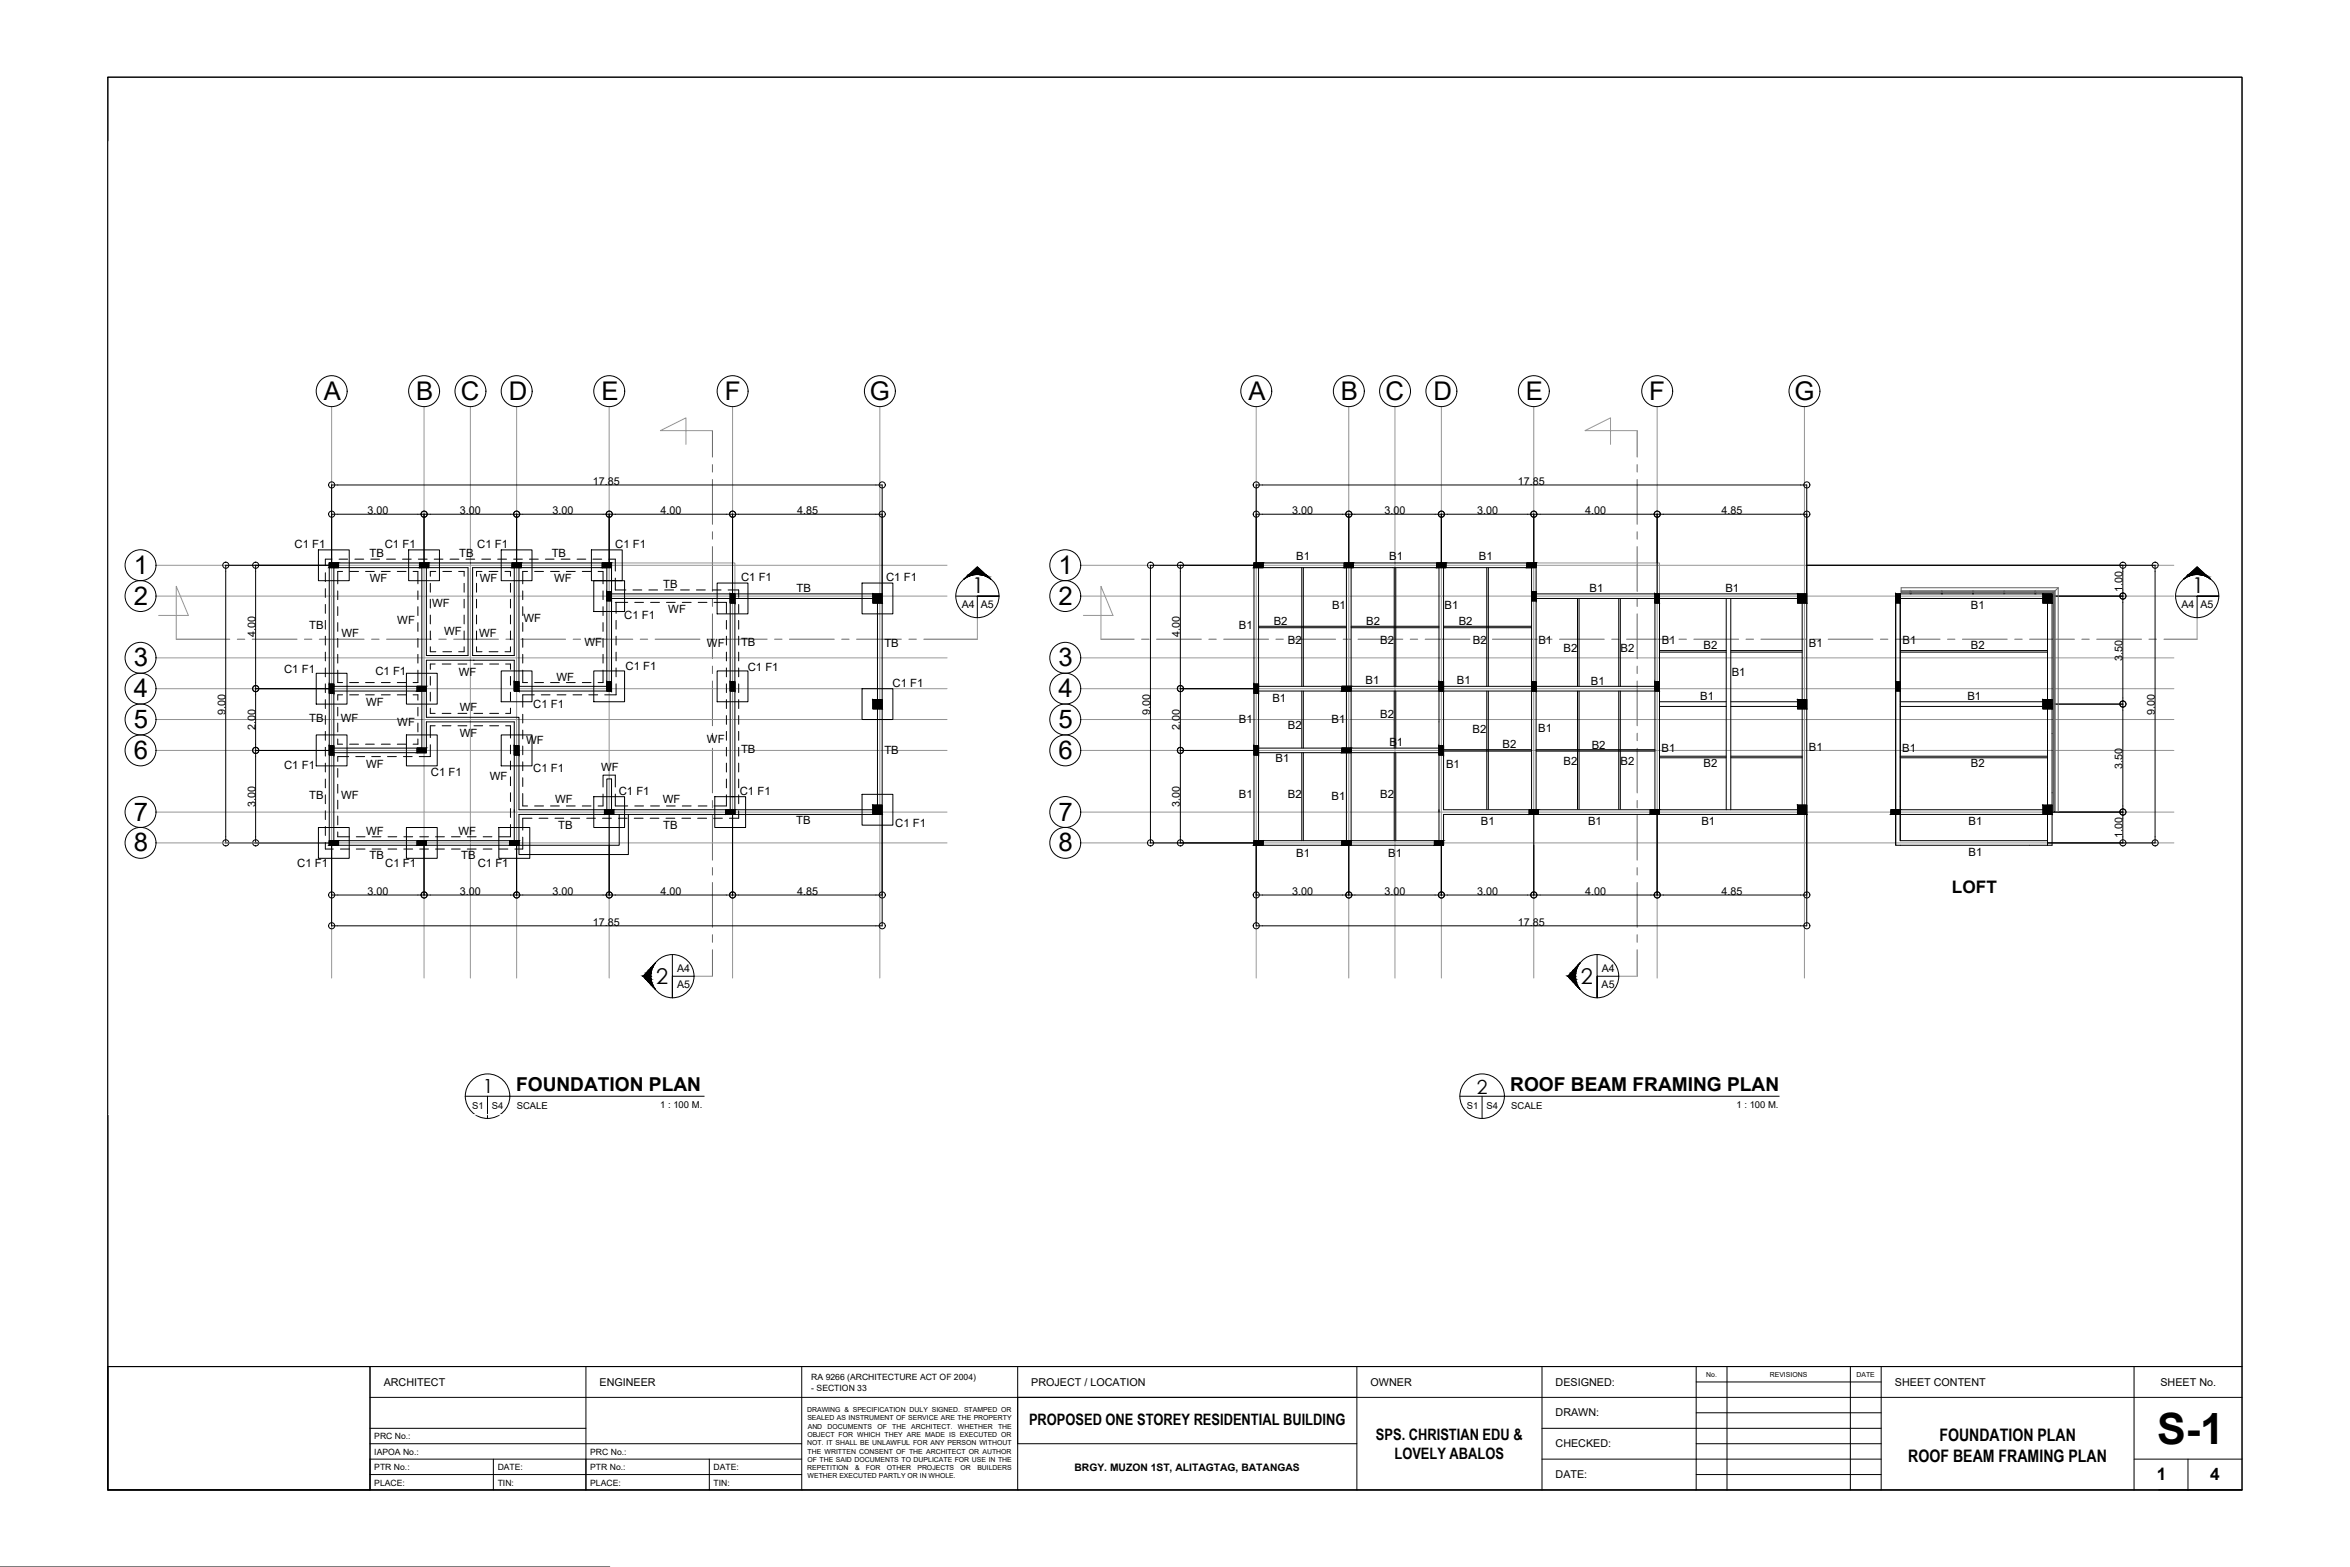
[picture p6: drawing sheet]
<svg xmlns="http://www.w3.org/2000/svg" width="762mm" height="508mm" viewBox="0 0 762 508" stroke-linecap="round" stroke-linejoin="round" font-family="sans-serif">
<defs><g id="words">
<text font-size="14" x="699.5" y="468">S-1</text>
<g font-size="8.3">
<text x="105" y="129.6">A</text>
<text x="135" y="129.6">B</text>
<text x="149.4" y="129.6">C</text>
<text x="165" y="129.6">D</text>
<text x="195" y="129.6">E</text>
<text x="235" y="129.6">F</text>
<text x="282.1" y="129.6">G</text>
<text x="404.8" y="129.6">A</text>
<text x="434.8" y="129.6">B</text>
<text x="449.2" y="129.6">C</text>
<text x="464.8" y="129.6">D</text>
<text x="494.8" y="129.6">E</text>
<text x="534.8" y="129.6">F</text>
<text x="581.9" y="129.6">G</text>
<text x="43.4" y="186">1</text>
<text x="343.2" y="186">1</text>
<text x="43.4" y="196">2</text>
<text x="343.2" y="196">2</text>
<text x="43.4" y="216">3</text>
<text x="343.2" y="216">3</text>
<text x="43.4" y="226">4</text>
<text x="343.2" y="226">4</text>
<text x="43.4" y="236.1">5</text>
<text x="343.2" y="236.1">5</text>
<text x="43.4" y="246">6</text>
<text x="343.2" y="246">6</text>
<text x="43.4" y="266">7</text>
<text x="343.2" y="266">7</text>
<text x="43.4" y="276">8</text>
<text x="343.2" y="276">8</text>
</g>
<g font-size="7.1">
<text x="315.3" y="192.3">1</text>
<text x="710.8" y="192.3">1</text>
<text x="212.8" y="319">2</text>
<text x="512.6" y="319">2</text>
</g>
<g font-size="6.3">
<text x="156.6" y="354.5">1</text>
<text x="478.8" y="354.6">2</text>
</g>
<g font-size="6.2">
<text x="167.3" y="353.5">FOUNDATION PLAN</text>
<text x="489.7" y="353.5">ROOF BEAM FRAMING PLAN</text>
</g>
<g font-size="5.6">
<text x="632.9" y="289.3">LOFT</text>
<text x="628.9" y="467.1">FOUNDATION PLAN</text>
<text x="618.8" y="473.8">ROOF BEAM FRAMING PLAN</text>
<text x="699.4" y="479.7">1</text>
<text x="716.7" y="479.7">4</text>
</g>
<g font-size="5.1">
<text x="333.7" y="462.1">PROPOSED ONE STOREY RESIDENTIAL BUILDING</text>
<text x="446.2" y="466.9">SPS. CHRISTIAN EDU &amp;</text>
<text x="452.2" y="473">LOVELY ABALOS</text>
</g>
<g font-size="3.7">
<text x="95.5" y="177.7">C1 F1</text>
<text x="124.8" y="177.7">C1 F1</text>
<text x="154.8" y="177.7">C1 F1</text>
<text x="199.5" y="177.7">C1 F1</text>
<text x="119.8" y="180.7">TB</text>
<text x="148.9" y="180.7">TB</text>
<text x="178.9" y="180.7">TB</text>
<text x="420.3" y="181.7">B1</text>
<text x="450.4" y="181.7">B1</text>
<text x="479.6" y="181.7">B1</text>
<text x="119.9" y="188.7">WF</text>
<text x="155.6" y="188.7">WF</text>
<text x="179.7" y="188.7">WF</text>
<text x="215" y="190.5">TB</text>
<text x="240.3" y="188.3">C1 F1</text>
<text x="258.3" y="191.9">TB</text>
<text x="287.3" y="188.3">C1 F1</text>
<text x="515.5" y="191.9">B1</text>
<text x="559.5" y="191.9">B1</text>
<text x="140.1" y="196.8">WF</text>
<text x="431.9" y="197.6">B1</text>
<text x="468.4" y="197.6">B1</text>
<text x="639.1" y="197.4">B1</text>
<text x="128.8" y="202.3">WF</text>
<text x="169.7" y="201.7">WF</text>
<text x="202.4" y="200.5">C1 F1</text>
<text x="216.7" y="198.8">WF</text>
<text x="401.7" y="203.9">B1</text>
<text x="413" y="202.6">B2</text>
<text x="443" y="202.6">B2</text>
<text x="473" y="202.6">B2</text>
<text x="100.2" y="204">TB</text>
<text x="110.7" y="206.6">WF</text>
<text x="144" y="205.8">WF</text>
<text x="155.3" y="206.5">WF</text>
<text x="189.5" y="209.4">WF</text>
<text x="229.2" y="209.8">WF</text>
<text x="240.3" y="209.5">TB</text>
<text x="286.8" y="209.8">TB</text>
<text x="417.6" y="208.7">B2</text>
<text x="447.5" y="208.7">B2</text>
<text x="477.6" y="208.7">B2</text>
<text x="498.8" y="208.8">B1</text>
<text x="538.9" y="208.8">B1</text>
<text x="586.5" y="209.8">B1</text>
<text x="616.9" y="208.8">B1</text>
<text x="507" y="211.4">B2</text>
<text x="525.4" y="211.4">B2</text>
<text x="552.4" y="210.5">B2</text>
<text x="639.1" y="210.5">B2</text>
<text x="92.1" y="218.2">C1 F1</text>
<text x="121.7" y="218.9">C1 F1</text>
<text x="148.8" y="219">WF</text>
<text x="180.5" y="220.9">WF</text>
<text x="202.9" y="217.3">C1 F1</text>
<text x="242.4" y="217.7">C1 F1</text>
<text x="442.8" y="221.8">B1</text>
<text x="472.4" y="221.7">B1</text>
<text x="561.5" y="219.2">B1</text>
<text x="289.4" y="222.7">C1 F1</text>
<text x="412.6" y="227.5">B1</text>
<text x="515.8" y="222.2">B1</text>
<text x="551.3" y="227">B1</text>
<text x="637.9" y="227">B1</text>
<text x="118.7" y="228.9">WF</text>
<text x="149.1" y="230.5">WF</text>
<text x="172.9" y="229.4">C1 F1</text>
<text x="447.5" y="232.8">B2</text>
<text x="100.2" y="234.1">TB</text>
<text x="110.5" y="234.1">WF</text>
<text x="128.8" y="235.2">WF</text>
<text x="149.1" y="238.9">WF</text>
<text x="401.7" y="234.4">B1</text>
<text x="417.6" y="236.3">B2</text>
<text x="431.8" y="234.4">B1</text>
<text x="477.5" y="237.8">B2</text>
<text x="498.8" y="237.3">B1</text>
<text x="170.6" y="241.2">WF</text>
<text x="229.2" y="240.8">WF</text>
<text x="240.3" y="244">TB</text>
<text x="286.8" y="244.3">TB</text>
<text x="450.5" y="241.9">B1</text>
<text x="487.2" y="242.6">B2</text>
<text x="516.1" y="242.9">B2</text>
<text x="538.7" y="243.9">B1</text>
<text x="586.5" y="243.5">B1</text>
<text x="616.8" y="243.9">B1</text>
<text x="92.1" y="249.4">C1 F1</text>
<text x="118.7" y="248.9">WF</text>
<text x="139.7" y="251.5">C1 F1</text>
<text x="172.9" y="250.1">C1 F1</text>
<text x="194.9" y="250">WF</text>
<text x="413.6" y="247.1">B1</text>
<text x="468.9" y="249">B1</text>
<text x="507" y="247.9">B2</text>
<text x="525.4" y="247.9">B2</text>
<text x="552.4" y="248.5">B2</text>
<text x="639.1" y="248.5">B2</text>
<text x="158.8" y="252.9">WF</text>
<text x="200.6" y="257.8">C1 F1</text>
<text x="239.9" y="257.8">C1 F1</text>
<text x="100.2" y="258.9">TB</text>
<text x="110.6" y="259.1">WF</text>
<text x="180" y="260.4">WF</text>
<text x="214.9" y="260.4">WF</text>
<text x="401.7" y="258.8">B1</text>
<text x="417.6" y="258.8">B2</text>
<text x="431.8" y="259.3">B1</text>
<text x="447.5" y="258.8">B2</text>
<text x="181" y="268.7">TB</text>
<text x="215" y="268.7">TB</text>
<text x="258.2" y="267.3">TB</text>
<text x="290.3" y="268.2">C1 F1</text>
<text x="480.1" y="267.4">B1</text>
<text x="514.9" y="267.4">B1</text>
<text x="551.7" y="267.4">B1</text>
<text x="638.3" y="267.4">B1</text>
<text x="118.7" y="270.6">WF</text>
<text x="148.6" y="270.6">WF</text>
<text x="96.4" y="281.2">C1 F1</text>
<text x="119.8" y="278.6">TB</text>
<text x="124.9" y="281.2">C1 F1</text>
<text x="149.5" y="278.6">TB</text>
<text x="154.9" y="281.2">C1 F1</text>
<text x="420.3" y="277.7">B1</text>
<text x="450.1" y="277.7">B1</text>
<text x="638.3" y="277.6">B1</text>
</g>
<g font-size="3.5">
<text x="192.3" y="157.1">17.85</text>
<text x="492.1" y="157.1">17.85</text>
<text x="119.1" y="166.6">3.00</text>
<text x="149.1" y="166.6">3.00</text>
<text x="179.1" y="166.6">3.00</text>
<text x="214.2" y="166.6">4.00</text>
<text x="258.4" y="166.6">4.85</text>
<text x="419" y="166.6">3.00</text>
<text x="448.9" y="166.6">3.00</text>
<text x="479" y="166.6">3.00</text>
<text x="514" y="166.6">4.00</text>
<text x="558.2" y="166.6">4.85</text>
<text x="688.3" y="191.8" transform="rotate(-90 688.3 191.8)">1.00</text>
<text x="82.8" y="206.6" transform="rotate(-90 82.8 206.6)">4.00</text>
<text x="382.6" y="206.6" transform="rotate(-90 382.6 206.6)">4.00</text>
<text x="688.3" y="214.2" transform="rotate(-90 688.3 214.2)">3.50</text>
<text x="73.1" y="231.6" transform="rotate(-90 73.1 231.6)">9.00</text>
<text x="372.9" y="231.6" transform="rotate(-90 372.9 231.6)">9.00</text>
<text x="698.7" y="231.6" transform="rotate(-90 698.7 231.6)">9.00</text>
<text x="82.8" y="236.6" transform="rotate(-90 82.8 236.6)">2.00</text>
<text x="382.6" y="236.6" transform="rotate(-90 382.6 236.6)">2.00</text>
<text x="688.3" y="249.2" transform="rotate(-90 688.3 249.2)">3.50</text>
<text x="82.8" y="261.7" transform="rotate(-90 82.8 261.7)">3.00</text>
<text x="382.6" y="261.7" transform="rotate(-90 382.6 261.7)">3.00</text>
<text x="688.3" y="271.8" transform="rotate(-90 688.3 271.8)">1.00</text>
<text x="119.1" y="290.1">3.00</text>
<text x="149.1" y="290.1">3.00</text>
<text x="179.1" y="290.1">3.00</text>
<text x="214.2" y="290.1">4.00</text>
<text x="258.4" y="290.1">4.85</text>
<text x="419" y="290.1">3.00</text>
<text x="448.9" y="290.1">3.00</text>
<text x="479" y="290.1">3.00</text>
<text x="514" y="290.1">4.00</text>
<text x="558.2" y="290.1">4.85</text>
<text x="192.3" y="300.1">17.85</text>
<text x="492.1" y="300.1">17.85</text>
<text x="124.4" y="449.2">ARCHITECT</text>
<text x="194.4" y="449.2">ENGINEER</text>
<text x="334.4" y="449.2">PROJECT / LOCATION</text>
<text x="444.4" y="449.2">OWNER</text>
<text x="504.4" y="449.2">DESIGNED:</text>
<text x="614.4" y="449.2">SHEET CONTENT</text>
<text x="700.5" y="449.3">SHEET No.</text>
<text x="504.4" y="459.2">DRAWN:</text>
<text x="504.4" y="469.2">CHECKED:</text>
<text x="504.4" y="479.2">DATE:</text>
</g>
<g font-size="3.4">
<text x="311.8" y="197.1">A4</text>
<text x="318" y="197.1">A5</text>
<text x="707.3" y="197.1">A4</text>
<text x="713.5" y="197.1">A5</text>
<text x="219.5" y="315.1">A4</text>
<text x="519.4" y="315.1">A4</text>
<text x="219.5" y="320.3">A5</text>
<text x="519.3" y="320.3">A5</text>
</g>
<text font-size="3.3" x="348.4" y="476.9">BRGY. MUZON 1ST, ALITAGTAG, BATANGAS</text>
<g font-size="3.1">
<text x="153.1" y="359.4">S1</text>
<text x="159.5" y="359.4">S4</text>
<text x="167.6" y="359.4">SCALE</text>
<text x="214.1" y="359.3">1 : 100 M.</text>
<text x="475.6" y="359.4">S1</text>
<text x="482" y="359.4">S4</text>
<text x="490.1" y="359.4">SCALE</text>
<text x="563.1" y="359.3">1 : 100 M.</text>
</g>
<g font-size="2.8">
<text x="263.1" y="447.5">RA 9266 (ARCHITECTURE ACT OF 2004)</text>
<text x="263.1" y="450.8">- SECTION 33</text>
<text x="121.4" y="466.6">PRC No.:</text>
<text x="121.4" y="471.6">IAPOA No.:</text>
<text x="191.4" y="471.6">PRC No.:</text>
<text x="121.4" y="476.6">PTR No.:</text>
<text x="161.4" y="476.6">DATE:</text>
<text x="191.4" y="476.6">PTR No.:</text>
<text x="231.4" y="476.6">DATE:</text>
<text x="121.4" y="481.6">PLACE:</text>
<text x="161.4" y="481.6">TIN:</text>
<text x="191.4" y="481.6">PLACE:</text>
<text x="231.4" y="481.6">TIN:</text>
</g>
<g font-size="2.2">
<text x="553.3" y="446.4">No.</text>
<text x="573.9" y="446.4">REVISIONS</text>
<text x="602" y="446.4">DATE</text>
<text x="261.7" y="457.8">DRAWING &amp; SPECIFICATION DULY SIGNED. STAMPED OR</text>
<text x="261.8" y="460.4">SEALED AS INSTRUMENT OF SERVICE ARE THE PROPERTY</text>
<text x="261.8" y="465.8">OBJECT FOR WHICH THEY ARE MADE IS EXECUTED OR</text>
<text x="261.9" y="463.1">AND</text>
<text x="268.4" y="463.1">DOCUMENTS</text>
<text x="284.5" y="463.1">OF</text>
<text x="289.3" y="463.1">THE</text>
<text x="295.5" y="463.1">ARCHITECT.</text>
<text x="310.6" y="463.1">WHETHER</text>
<text x="323.6" y="463.1">THE</text>
<text x="261.7" y="468.5">NOT. IT SHALL BE UNLAWFUL FOR ANY PERSON WITHOUT</text>
<text x="261.8" y="473.9">OF THE SAID DOCUMENTS TO DUPLICATE FOR USE IN THE</text>
<text x="261.9" y="471.2">THE WRITTEN CONSENT OF THE ARCHITECT OR AUTHOR</text>
<text x="261.7" y="476.6">REPETITION</text>
<text x="261.9" y="479.3">WETHER EXECUTED PARTLY OR IN WHOLE.</text>
<text x="277.2" y="476.6">&amp;</text>
<text x="280.8" y="476.6">FOR</text>
<text x="287.6" y="476.6">OTHER</text>
<text x="297.5" y="476.6">PROJECTS</text>
<text x="311.5" y="476.6">OR</text>
<text x="316.9" y="476.6">BUILDERS</text>
</g>
</g></defs>
<!-- layer: fixtures -->
<g fill="none" stroke="#939598" stroke-width=".32">
<path d="M107.5 131.8v185.3M137.5 131.8v185.3M152.5 131.8v185.3M167.5 131.8v185.3M197.5 131.8v185.3M237.5 131.8v185.3M285.3 131.8v185.3M407.3 131.8v185.3M437.3 131.8v185.3M452.3 131.8v185.3M467.4 131.8v185.3M497.3 131.8v185.3"/>
<path d="M537.3 131.8v185.3M585.1 131.8v185.3M50.5 193.3h256.6M50.5 183.3h256.6M350.4 193.3h354.5M350.4 183.3h354.5M50.5 213.3h256.6M350.4 213.3h354.5M50.5 223.3h256.6M50.5 233.3h256.6M350.4 223.3h354.5M350.4 233.3h354.5"/>
<path d="M50.5 243.3h256.6M350.4 243.3h354.5M50.5 263.3h256.6M50.5 273.3h256.6M350.4 263.3h354.5M350.4 273.3h354.5"/>
</g>
<!-- layer: dimensions and label -->
<g fill="none" stroke="#636466" stroke-width=".32">
<path d="M231 139.6v8.6M530.9 139.6v8.6M231 150.6v2.4M231 155.4v14.6M530.9 150.6v2.4M530.9 155.4v14.6M231 172.4v2.4M231 177.2v14.5M530.9 172.4v2.4M530.9 177.2v14.5M231 194.1v2.5M231 199v14.5"/>
<path d="M530.9 194.1v2.5M530.9 199v14.5M57.1 207.2h17.4M77 207.2h2.4M81.8 207.2h14.5M98.7 207.2h2.4M103.5 207.2h14.6M120.5 207.2h2.4M125.3 207.2h14.6M142.3 207.2h2.4M147.1 207.2h14.5M164 207.2h2.5"/>
<path d="M168.9 207.2h14.5M185.8 207.2h2.5M190.7 207.2h14.5M207.6 207.2h2.4M212.4 207.2h14.5M229.4 207.2h2.4M231 215.9v2.5M234.2 207.2h14.6M251.2 207.2h2.4M256 207.2h14.5M272.9 207.2h2.4M277.7 207.2h14.6"/>
<path d="M294.7 207.2h2.4M299.6 207.2h17.3M357 207.2h10.7M370.2 207.2h2.4M375 207.2h14.6M392 207.2h2.4M396.8 207.2h14.5M413.7 207.2h2.4M418.5 207.2h14.6M435.5 207.2h2.4M440.4 207.2h14.5M457.3 207.2h2.4"/>
<path d="M462.1 207.2h14.5M479 207.2h2.5M483.9 207.2h14.5M500.8 207.2h2.5M505.7 207.2h14.5M522.6 207.2h2.4M527.4 207.2h14.6M530.9 215.9v2.5M544.4 207.2h2.4M549.2 207.2h14.6M566.2 207.2h2.4M571 207.2h14.5"/>
<path d="M587.9 207.2h2.4M592.8 207.2h14.5M609.7 207.2h2.4M614.6 207.2h14.5M631.5 207.2h2.4M636.3 207.2h14.5M653.3 207.2h2.4M658.1 207.2h14.5M675 207.2h2.5M679.9 207.2h14.5M696.8 207.2h2.4M701.7 207.2h10.7"/>
<path d="M231 220.8v14.5M231 237.7v2.4M530.9 220.8v14.5M530.9 237.7v2.4M231 242.6v14.4M231 259.5v2.4M530.9 242.6v14.4M530.9 259.5v2.4M231 264.3v14.5M530.9 264.3v14.5M231 281.3v2.4M231 286.1v14.5"/>
<path d="M530.9 281.3v2.4M530.9 286.1v14.5M231 303v2.5M231 307.9v8.6M530.9 303v2.5M530.9 307.9v8.6"/>
</g>
<!-- layer: column -->
<g fill="none" stroke="#000" stroke-width=".32">
<path d="M103.3 178.3h9.9v10h-9.9zM132.5 178.3h10v10h-10zM162.5 178.3h10v10h-10zM191.8 178.3h10v10h-10zM73.2 183.3h34.3M73.2 185.3v86M82.9 185.3v36M106.8 182.5h3v1.5h-3zM136 182.5h3v1.5h-3zM166 182.5h3v1.5h-3zM192.5 188.3h10v9.9h-10zM195.3 182.5h3v1.5h-3z"/>
<path d="M196.8 191.8h1.5v3h-1.5zM232.5 189h10v10h-10zM236.8 192.5h1.5v3h-1.5zM279.5 189h10v10h-10zM283 192.5h3v3h-3zM373 183.3h34.3M373 185.3v86M382.7 185.3v36M406.6 182.5h3v1.5h-3zM435.9 182.5h2.9v1.5h-2.9zM465.8 182.5h3v1.5h-3zM495.1 182.5h3v1.5h-3z"/>
<path d="M496.6 191.8h1.5v3h-1.5zM536.6 192.5h1.5v3h-1.5zM582.8 192.5h3.1v3h-3.1zM585.9 183.3h112.9M614.7 192.5h1.5v3h-1.5zM665.4 193.3h23M688.3 185.3v6M688.3 195.3v31M698.8 185.3v86M102.5 218.3h10v10h-10zM131.8 218.3h10v10h-10zM162.5 217.5h10v10h-10z"/>
<path d="M192.5 217.5h10v10h-10zM232.5 217.5h10v10h-10zM82.8 223.3h24.7M82.9 225.3v16M102.5 238.3h10v10h-10zM106.8 221.8h1.4v2.9h-1.4zM131.8 238.3h10v10h-10zM135.3 222.5h3v1.5h-3zM162.5 238.3h10v10h-10zM166.8 221h1.5v3h-1.5zM196.8 221h1.5v3h-1.5zM236.8 221h1.5v3h-1.5z"/>
<path d="M279.5 223.3h10v10h-10zM283 226.8h3v3h-3zM382.7 223.3h24.6M382.7 225.3v16M406.6 221.8h1.5v2.9h-1.5zM435.1 222.5h3v1.5h-3zM466.6 221h1.5v3h-1.5zM496.6 221h1.5v3h-1.5zM536.6 221h1.5v3h-1.5zM582.8 226.8h3.1v3h-3.1zM614.7 221h1.5v3h-1.5zM665.4 228.3h23"/>
<path d="M688.3 230.3v31M82.8 243.3h24M82.9 245.3v26M106.8 241.8h1.4v3h-1.4zM135.3 242.5h3v1.5h-3zM166.8 241.8h1.5v3h-1.5zM192.5 258.3h10v10h-10zM231.8 258.3h10v10h-10zM279.5 257.5h10v10h-10zM382.7 243.3h23.9M382.7 245.3v26M406.6 241.8h1.5v3h-1.5z"/>
<path d="M435.1 242.5h3v1.5h-3zM466.6 241.8h1.5v3h-1.5zM73.2 273.3h33.6M103.3 268.3h9.9v10h-9.9zM106.8 272.5h3v1.5h-3zM131.8 268.3h10v10h-10zM135.3 272.5h3v1.5h-3zM161.8 268.3h10v10h-10zM165.3 272.5h3v1.5h-3zM196 262.5h3v1.5h-3zM235.3 262.5h3v1.5h-3zM283 261h3v3h-3z"/>
<path d="M373 273.3h33.6M406.6 272.5h3v1.5h-3zM435.1 272.5h3v1.5h-3zM465.1 272.5h3v1.5h-3zM495.9 262.5h3v1.5h-3zM535.1 262.5h3v1.5h-3zM582.8 261h3.1v3h-3.1zM613.2 262.5h3v1.5h-3zM663.9 273.3h34.9M665.4 263.3h23"/>
</g>
<!-- layer: 0 -->
<g fill="none" stroke="#000" stroke-width=".32">
<path d="M107.5 157.2v25.3M107.5 157.2h178.5M286 157.2v35.3M407.3 157.2h178.6M407.3 157.2v25.3M585.9 157.2v35.3M107.5 166.7h178.5M137.5 166.7v15.8M167.5 166.7v15.8M197.5 166.7v15.8M237.5 166.7v25.8M407.3 166.7h178.6"/>
<path d="M437.3 166.7v15.8M467.4 166.7v15.8M497.3 166.7v15.8M537.3 166.7v25.8M73.2 183.3v2M82.9 183.3v2M108.2 184h28.6v38.5h-28.6zM138.3 184h13.5v28.5h-13.5zM153.2 184h13.6v28.5h-13.6zM167.5 182.5h30.8v10h40v71.5M167.5 182.5h-60.7v91.5h61.5v-10h70M168.3 184h28.5v38.5h-28.5z"/>
<path d="M238.3 192.5h44.7M238.3 194h44.7M283 192.5h3v3h-3zM284.5 195.5v65.5M286 195.5v65.5M373 183.3v2M382.7 183.3v2M467.4 182.5h30.7v10h40v71.5M467.4 182.5h-60.8v91.5h61.5v-10h70M538.1 192.5h44.7M538.1 194h44.7M559.7 194v68.5"/>
<path d="M561.2 194v68.5M582.8 192.5h3.1v3h-3.1zM584.4 195.5v31.3M585.9 195.5v31.3M616.2 192.5h46.2M616.2 194h46.2M662.4 192.5h3v3h-3zM663.9 195.5v31.3M665.4 195.5v31.3M688.3 183.3v2M688.3 191.3v4M698.8 183.3v2"/>
<path d="M138.3 214h28.5v10h31.5v-30h38.5v68.5h-68.5v-30h-30zM82.9 221.3v4M108.2 224h28.6v18.5h-28.6zM283 226.8h3v3h-3zM382.7 221.3v4M436.6 224v18.5h-28.5v-18.5h128.5M436.6 222.5v-38.5h-28.5v38.5h58.5M468.1 222.5h28.5v-38.5h-28.5v78.5h68.5v-68.5h-38.5v68.5M496.6 224v38.5M498.1 222.5h38.5M538.1 229h21.6M538.1 227.5h21.6"/>
<path d="M561.2 229h21.6M561.2 227.5h21.6M582.8 226.8h3.1v3h-3.1zM584.4 229.8v31.2M585.9 229.8v31.2M616.2 229h46.2M616.2 227.5h46.2M662.4 226.8h3v3h-3zM662.4 229.8h1.5M663.9 237.8v19.2M665.4 229v.8M665.4 237.8v19.2"/>
<path d="M688.3 226.3v4M82.9 241.3v4M108.2 244h30.1v-10h28.5v38.5h-58.6zM236.8 258.3h1.5M382.7 241.3v4M436.6 244v28.5M438.1 242.5h28.5M466.6 244h-58.5v28.5h58.5v-88.5h-28.5v88.5M73.2 271.3v2M82.9 271.3v2M137.5 274v16.2M167.5 274v16.2"/>
<path d="M196.8 262.5v-10h1.5v10M197.5 264v26.2M200.8 264v10h-32.5v3h35.5v-13M237.5 264v26.2M238.3 264h44.7M238.3 262.5h44.7M283 261h3v3h-3zM286 264v36.2l-178.5-.1v-26.1M373 271.3v2M382.7 271.3v2M437.3 274v16.2M467.4 274v16.2"/>
<path d="M497.3 264v26.2M537.3 264v26.2M538.1 264h44.7M538.1 262.5h44.7M582.8 261h3.1v3h-3.1zM585.9 264v36.1h-178.6v-26.1M616.2 264h46.2M616.2 262.5h46.2M662.4 261h3v3h-3zM666 263.1h.1M688.3 261.3v4M688.3 271.3v2"/>
<path d="M698.8 271.3v2M107.5 290.2h178.5M407.3 290.2h178.6"/>
<circle cx="107.5" cy="157.2" r=".99"/>
<circle cx="286.1" cy="157.2" r=".99"/>
<circle cx="407.4" cy="157.2" r=".99"/>
<circle cx="585.9" cy="157.2" r="1"/>
<circle cx="107.5" cy="166.7" r=".99"/>
<circle cx="137.5" cy="166.7" r=".99"/>
<circle cx="167.5" cy="166.7" r=".99"/>
<circle cx="197.5" cy="166.7" r=".99"/>
<circle cx="237.6" cy="166.7" r=".99"/>
<circle cx="286.1" cy="166.7" r=".99"/>
<circle cx="407.4" cy="166.7" r=".99"/>
<circle cx="437.4" cy="166.7" r="1"/>
<circle cx="437.4" cy="166.7" r=".99"/>
<circle cx="467.4" cy="166.7" r="1"/>
<circle cx="467.4" cy="166.7" r=".99"/>
<circle cx="497.4" cy="166.7" r="1"/>
<circle cx="497.4" cy="166.7" r=".99"/>
<circle cx="537.4" cy="166.7" r="1"/>
<circle cx="537.4" cy="166.7" r=".99"/>
<circle cx="585.9" cy="166.7" r="1"/>
<circle cx="73.2" cy="183.2" r=".99"/>
<circle cx="82.9" cy="183.2" r=".99"/>
<circle cx="373.1" cy="183.2" r=".99"/>
<circle cx="382.8" cy="183.2" r=".99"/>
<circle cx="688.4" cy="193.2" r=".99"/>
<circle cx="688.4" cy="183.2" r=".99"/>
<circle cx="698.8" cy="183.2" r=".99"/>
<circle cx="82.9" cy="223.2" r=".99"/>
<circle cx="382.8" cy="223.2" r=".99"/>
<circle cx="688.4" cy="228.2" r=".99"/>
<circle cx="82.9" cy="243.3" r=".99"/>
<circle cx="382.8" cy="243.3" r=".99"/>
<circle cx="73.2" cy="273.2" r=".99"/>
<circle cx="82.9" cy="273.2" r=".99"/>
<circle cx="373.1" cy="273.2" r=".99"/>
<circle cx="382.8" cy="273.2" r=".99"/>
<circle cx="688.4" cy="263.2" r=".99"/>
<circle cx="688.4" cy="273.2" r=".99"/>
<circle cx="698.8" cy="273.2" r=".99"/>
<circle cx="107.5" cy="290.1" r=".99"/>
<circle cx="137.5" cy="290.1" r=".99"/>
<circle cx="167.5" cy="290.1" r=".99"/>
<circle cx="197.5" cy="290.1" r=".99"/>
<circle cx="237.6" cy="290.1" r=".99"/>
<circle cx="286.1" cy="290.1" r=".99"/>
<circle cx="407.4" cy="290.1" r=".99"/>
<circle cx="437.4" cy="290.1" r="1"/>
<circle cx="437.4" cy="290.1" r=".99"/>
<circle cx="467.4" cy="290.1" r="1"/>
<circle cx="467.4" cy="290.1" r=".99"/>
<circle cx="497.4" cy="290.1" r="1"/>
<circle cx="497.4" cy="290.1" r=".99"/>
<circle cx="537.4" cy="290.1" r="1"/>
<circle cx="537.4" cy="290.1" r=".99"/>
<circle cx="585.9" cy="290.1" r="1"/>
<circle cx="107.5" cy="300.1" r=".99"/>
<circle cx="286.1" cy="300.1" r=".99"/>
<circle cx="407.4" cy="300.1" r=".99"/>
<circle cx="585.9" cy="300.1" r="1"/>
</g>
<!-- layer: structural -->
<g fill="none" stroke="#000" stroke-width=".32">
<path d="M422.1 184v38.5M422.6 184v38.5M452.1 184v38.5M452.6 184v38.5M482.1 184v38.5M482.6 184v38.5M511.5 194v28.5M512 194v28.5M524.9 194v28.5M525.4 194v28.5M614.7 192.5v81.5M616.2 192.5v80"/>
<path d="M408.1 203.5h28.5M408.1 203h28.5M438.1 203.5h28.5M438.1 203h28.5M468.1 203.5h28.5M468.1 203h28.5M538.1 211.4h21.6M538.1 210.9h21.6M561.2 211.4h23.2M561.2 210.9h23.2M616.2 211.4h47.7M616.2 210.9h47.7"/>
<path d="M422.1 224v18.5M422.6 224v18.5M452.1 224v18.5M452.6 224v18.5M482.1 224v38.3M482.6 224v38.3M511.5 224v38.3M512 224v38.3M524.9 224v38.3M525.4 224v38.3M422.1 244v28.5M422.6 244v28.5"/>
<path d="M452.1 244v28.5M452.6 244v28.5M468.1 243.5h28.5M468.1 243h28.5M498.1 243.5h38.5M498.1 243h38.5M538.1 245.7h21.6M538.1 245.2h21.6M561.2 245.7h23.2M561.2 245.2h23.2M616.2 245.7h47.7M616.2 245.2h47.7"/>
<path d="M663.9 273.3h24.5M665.4 263.3h23M688.3 265.3v6M330 453v15M0 508h197.7"/>
</g>
<!-- layer: dimensions and label -->
<g fill="none" stroke="#000" stroke-width=".32">
<path d="M309.9 193.3h14h-7v6.9M312.5 187.8l4.4-4 4.4 4M705.4 193.3h14h-7v6.9M708 187.8l4.4-4 4.4 4M212.6 312.1l-4.1 4.4 4.1 4.3M218 309.5v14v-7h7M512.4 312.1l-4 4.4 4 4.3M517.9 309.5v14v-7h6.9"/>
<circle cx="107.5" cy="126.8" r="5"/>
<circle cx="137.5" cy="126.8" r="5"/>
<circle cx="152.5" cy="126.8" r="5"/>
<circle cx="167.5" cy="126.8" r="5"/>
<circle cx="197.5" cy="126.8" r="5"/>
<circle cx="237.6" cy="126.8" r="5"/>
<circle cx="285.3" cy="126.8" r="5"/>
<circle cx="407.4" cy="126.8" r="5"/>
<circle cx="437.4" cy="126.8" r="5"/>
<circle cx="452.4" cy="126.8" r="5"/>
<circle cx="467.4" cy="126.8" r="5"/>
<circle cx="497.4" cy="126.8" r="5"/>
<circle cx="537.4" cy="126.8" r="5"/>
<circle cx="585.1" cy="126.8" r="5"/>
<circle cx="45.6" cy="193.2" r="5"/>
<circle cx="45.6" cy="183.2" r="5"/>
<circle cx="316.9" cy="193.2" r="7"/>
<circle cx="345.4" cy="193.2" r="5"/>
<circle cx="345.4" cy="183.2" r="5"/>
<circle cx="712.4" cy="193.2" r="7"/>
<circle cx="45.6" cy="213.3" r="5"/>
<circle cx="345.4" cy="213.3" r="5"/>
<circle cx="45.6" cy="223.2" r="5"/>
<circle cx="45.6" cy="233.2" r="5"/>
<circle cx="345.4" cy="223.2" r="5"/>
<circle cx="345.4" cy="233.2" r="5"/>
<circle cx="45.6" cy="243.3" r="5"/>
<circle cx="345.4" cy="243.3" r="5"/>
<circle cx="45.6" cy="263.2" r="5"/>
<circle cx="45.6" cy="273.2" r="5"/>
<circle cx="345.4" cy="273.2" r="5"/>
<circle cx="345.4" cy="263.2" r="5"/>
<circle cx="218" cy="316.5" r="7"/>
<circle cx="517.9" cy="316.5" r="7"/>
</g>
<path d="M231 139.6h-16.9l8.3-4.1v8.6M530.9 139.6h-17l8.3-4.1v8.6M51.4 199.5h9.7l-4-9.4v17.1M351.3 199.5h9.6l-3.9-9.4v17.1M316.9 200.2v7M712.4 200.2v7M225 316.5h6M524.8 316.5h6.1" fill="none" stroke="#939598" stroke-width=".32"/>
<!-- layer: 0 -->
<path d="M198.3 182.5h40v10M498.1 182.5h40v10" fill="none" stroke="#939598" stroke-width=".32"/>
<!-- layer: column -->
<g fill="#000" stroke="#000" stroke-width=".32">
<path d="M106.8 182.5v1.5l3-1.5zM106.8 184l3-1.5v1.5z"/>
<path d="M136 182.5v1.5l3-1.5zM136 184l3-1.5v1.5z"/>
<path d="M166 182.5v1.5l3-1.5zM166 184l3-1.5v1.5z"/>
<path d="M195.3 182.5v1.5l3-1.5zM195.3 184l3-1.5v1.5z"/>
<path d="M196.8 191.8l1.5 3v-3zM196.8 191.8l1.5 3h-1.5z"/>
<path d="M236.8 192.5v3h1.5zM236.8 192.5h1.5v3z"/>
<path d="M406.6 182.5v1.5l3-1.5zM406.6 184l3-1.5v1.5z"/>
<path d="M435.9 182.5v1.5l2.9-1.5zM435.9 184l2.9-1.5v1.5z"/>
<path d="M465.8 182.5v1.5l3-1.5zM465.8 184l3-1.5v1.5z"/>
<path d="M495.1 182.5v1.5l3-1.5zM495.1 184l3-1.5v1.5z"/>
<path d="M496.6 191.8l1.5 3v-3zM496.6 191.8l1.5 3h-1.5z"/>
<path d="M536.6 192.5v3h1.5zM536.6 192.5h1.5v3z"/>
<path d="M614.7 192.5v3h1.5zM614.7 192.5h1.5v3z"/>
<path d="M106.8 221.8l1.4 2.9v-2.9zM106.8 221.8l1.4 2.9h-1.4z"/>
<path d="M135.3 222.5v1.5l3-1.5zM135.3 224l3-1.5v1.5z"/>
<path d="M166.8 221l1.5 3v-3zM166.8 221l1.5 3h-1.5z"/>
<path d="M196.8 221l1.5 3v-3zM196.8 221l1.5 3h-1.5z"/>
<path d="M236.8 221l1.5 3v-3zM236.8 221l1.5 3h-1.5z"/>
<path d="M406.6 221.8l1.5 2.9v-2.9zM406.6 221.8l1.5 2.9h-1.5z"/>
<path d="M435.1 222.5v1.5l3-1.5zM435.1 224l3-1.5v1.5z"/>
<path d="M466.6 221l1.5 3v-3zM466.6 221l1.5 3h-1.5z"/>
<path d="M496.6 221l1.5 3v-3zM496.6 221l1.5 3h-1.5z"/>
<path d="M536.6 221l1.5 3v-3zM536.6 221l1.5 3h-1.5z"/>
<path d="M614.7 221l1.5 3v-3zM614.7 221l1.5 3h-1.5z"/>
<path d="M106.8 241.8l1.4 3v-3zM106.8 241.8l1.4 3h-1.4z"/>
<path d="M135.3 242.5v1.5l3-1.5zM135.3 244l3-1.5v1.5z"/>
<path d="M166.8 241.8l1.5 3v-3zM166.8 241.8l1.5 3h-1.5z"/>
<path d="M406.6 241.8l1.5 3v-3zM406.6 241.8l1.5 3h-1.5z"/>
<path d="M435.1 242.5v1.5l3-1.5zM435.1 244l3-1.5v1.5z"/>
<path d="M466.6 241.8l1.5 3v-3zM466.6 241.8l1.5 3h-1.5z"/>
<path d="M106.8 274h3v-1.5zM106.8 272.5h3l-3 1.5z"/>
<path d="M135.3 272.5v1.5l3-1.5zM135.3 274l3-1.5v1.5z"/>
<path d="M165.3 274h3v-1.5zM165.3 272.5h3l-3 1.5z"/>
<path d="M196 262.5v1.5l3-1.5zM196 264l3-1.5v1.5z"/>
<path d="M235.3 262.5v1.5l3-1.5zM235.3 264l3-1.5v1.5z"/>
<path d="M406.6 274h3v-1.5zM406.6 272.5h3l-3 1.5z"/>
<path d="M435.1 272.5v1.5l3-1.5zM435.1 274l3-1.5v1.5z"/>
<path d="M465.1 274h3v-1.5zM465.1 272.5h3l-3 1.5z"/>
<path d="M495.9 262.5v1.5l3-1.5zM495.9 264l3-1.5v1.5z"/>
<path d="M535.1 262.5v1.5l3-1.5zM535.1 264l3-1.5v1.5z"/>
<path d="M613.2 262.5v1.5l3-1.5zM613.2 264l3-1.5v1.5z"/>
</g>
<!-- layer: struc lines -->
<g fill="none" stroke="#000" stroke-width=".32">
<path d="M105.5 185.7v2.9M105.5 190.8v2.9M105.5 196v2.8M107.7 181.3h-2.2v2.1M109.5 191.6v2.8M109.5 196.7v2.9M109.9 181.3h2.9M111.1 185.3h-1.6v4M113.4 185.3h2.8M115.1 181.3h2.8M118.5 185.3h2.9M120.2 181.3h2.9"/>
<path d="M123.7 185.3h2.8M125.3 181.3h2.9M128.8 185.3h2.9M130.5 181.3h2.8M133.9 185.3h1.6v4M135.5 191.6v2.8M135.5 196.7v2.9M135.6 181.3h2.9M139.5 189.1v2.9M139.5 194.3v2.8M139.5 199.4v2.9M140.8 181.3h2.8"/>
<path d="M141.3 185.3h-1.8v1.5M143.6 185.3h2.8M145.9 181.3h2.9M148.7 185.3h1.8v1.5M150.5 189.1v2.9M150.5 194.3v2.8M150.5 199.4v2.9M151.1 181.3h2.8M154.5 189.1v2.9M154.5 194.3v2.8M154.5 199.4v2.9M156.2 181.3h2.9"/>
<path d="M156.3 185.3h-1.8v1.5M158.6 185.3h2.9M161.4 181.3h2.9M163.7 185.3h1.8v1.5M165.5 189.1v2.9M165.5 194.3v2.8M165.5 199.4v2.9M166.5 181.3h2.9M169.5 191.6v2.8M169.5 196.7v2.9M171.1 185.3h-1.6v4M171.7 181.3h2.8"/>
<path d="M173.4 185.3h2.8M176.8 181.3h2.9M178.5 185.3h2.9M181.9 181.3h2.9M183.6 185.3h2.9M187.1 181.3h2.8M188.8 185.3h2.8M192.2 181.3h2.9M193.9 185.3h1.6v4M195.5 191.6v2.8M195.5 196.7v2.9M197.4 181.3h2.1v3.8"/>
<path d="M199.5 187.4v3.9h3.4M199.5 195.3h4M199.8 195.3v3.5M205.2 191.3h2.9M205.8 195.3h2.9M210.4 191.3h2.8M210.9 195.3h2.9M215.5 191.3h2.9M216.1 195.3h2.8M220.7 191.3h2.8M221.2 195.3h2.9M225.8 191.3h2.9"/>
<path d="M226.4 195.3h2.8M231 191.3h2.8M231.5 195.3h4v3.5M236.1 191.3h3.4v2.4M239.5 196v2.8M105.5 201.1v2.9M105.5 206.2v2.9M105.5 211.4v2.8M105.5 216.5v2.9M109.5 201.8v2.9M109.5 207v2.8M109.5 212.1v2.9"/>
<path d="M109.5 217.3v4h1.6M135.5 201.8v2.9M135.5 207v2.8M135.5 212.1v2.9M135.5 217.3v4h-1.6M139.5 204.6v2.8M139.5 209.7v1.6h1.8M139.5 219.3v2.8M141.1 215.3h-1.6v1.7M143.4 215.3h2.8M143.6 211.3h2.8M148.5 215.3h2.9"/>
<path d="M150.5 204.6v2.8M150.5 209.7v1.6h-1.8M153.7 215.3h2.8M154.5 204.6v2.8M154.5 209.7v1.6h1.8M158.6 211.3h2.9M158.8 215.3h2.9M164 215.3h1.5v1.7M165.5 204.6v2.8M165.5 209.7v1.6h-1.8M165.5 219.3v2.8M169.5 201.8v2.9"/>
<path d="M169.5 207v2.8M169.5 212.1v2.9M169.5 217.3v4h1.6M195.5 201.8v2.9M195.5 207v2.8M195.5 212.1v2.9M195.5 217.3v4h-1.6M199.8 201.1v2.9M199.8 206.2v2.9M199.8 211.4v2.8M199.8 216.5v2.9M235.5 201.1v2.9"/>
<path d="M235.5 206.2v2.9M235.5 211.4v2.8M235.5 216.5v2.9M239.5 201.1v2.9M239.5 206.2v2.9M239.5 211.4v2.8M239.5 216.5v2.9M105.5 221.7v2.8M105.5 226.8v2.9M105.5 232v2.8M105.5 237.1v2.9M109.5 229.3v2.8"/>
<path d="M109.5 234.4v2.9M109.5 239.6v1.7h1.6M111.1 225.3h-1.6v1.7M113.4 225.3h2.8M113.4 221.3h2.8M118.5 225.3h2.9M118.5 221.3h2.9M123.7 225.3h2.8M123.7 221.3h2.8M128.8 225.3h2.9M128.8 221.3h2.9M133.9 225.3h1.6v1.7"/>
<path d="M135.5 229.3v2.8M135.5 234.4v2.9M135.5 239.6v1.7h-1.6M139.5 224.4v2.9M139.5 229.6v1.7h1.6M141.1 235.3h-1.6v3.8M143.4 231.3h2.8M143.4 235.3h2.8M148.5 231.3h2.9M148.5 235.3h2.9M153.7 231.3h2.8M153.7 235.3h2.8"/>
<path d="M158.8 231.3h2.9M158.8 235.3h2.9M164 235.3h1.5v4M165.5 224.4v2.9M165.5 229.6v1.7h-1.5M169.5 231.6v2.8M169.5 236.7v2.9M173.2 225.3h-3.7v4M173.4 221.3h2.8M175.5 225.3h2.9M178.5 221.3h2.9M180.6 225.3h2.9"/>
<path d="M183.6 221.3h2.9M185.8 225.3h2.8M188.8 221.3h2.8M190.9 225.3h2.9M199.8 221.7v3.6h-3.7M235.5 221.7v2.8M235.5 226.8v2.9M235.5 232v2.8M235.5 237.1v2.9M239.5 221.7v2.8M239.5 226.8v2.9M239.5 232v2.8"/>
<path d="M239.5 237.1v2.9M105.5 242.3v2.8M105.5 247.4v2.9M105.5 252.6v2.8M105.5 257.7v2.9M109.5 249.1v2.9M109.5 254.3v2.8M109.5 259.4v2.9M113.1 245.3h-3.6v1.5M113.4 241.3h2.8M115.4 245.3h2.8M118.5 241.3h2.9"/>
<path d="M120.5 245.3h2.9M123.7 241.3h2.8M125.6 245.3h2.9M128.8 241.3h2.9M130.8 245.3h2.8M139.5 241.4v3.9h-3.6M165.5 241.6v2.8M165.5 246.7v2.9M165.5 251.8v2.9M165.5 257v2.8M169.5 241.9v2.8M169.5 247v2.9"/>
<path d="M169.5 252.1v2.9M169.5 257.3v4h1.6M195.5 255.1v-3.8h4v3.8M195.5 257.4v3.9h-1.6M199.5 257.4v3.9h4M235.5 242.3v2.8M235.5 247.4v2.9M235.5 252.6v2.8M235.5 257.7v3.6h-4M239.5 242.3v2.8M239.5 247.4v2.9M239.5 252.6v2.8"/>
<path d="M239.5 257.7v2.9M105.5 262.8v2.9M105.5 268v2.8M105.5 273.1v2.2h2.6M109.5 264.5v2.9M109.5 269.7v1.6h3.7M110.4 275.3h2.8M115.5 275.3h2.9M115.5 271.3h2.9M120.6 275.3h2.9M120.6 271.3h2.9M125.8 275.3h2.9"/>
<path d="M125.8 271.3h2.9M130.9 275.3h2.9M130.9 271.3h2.9M136.1 275.3h2.8M136.1 271.3h2.8M141.2 275.3h2.9M141.2 271.3h2.9M146.4 275.3h2.8M146.4 271.3h2.8M151.5 275.3h2.9M151.5 271.3h2.9M156.7 275.3h2.8"/>
<path d="M156.7 271.3h2.8M161.8 275.3h2.9M165.5 262.1v2.9M165.5 267.3v4h-3.7M169.5 271.4v3.9h-2.5M172.5 265.3h-3v3.8M173.4 261.3h2.8M174.8 265.3h2.9M178.5 261.3h2.9M180 265.3h2.8M183.6 261.3h2.9M185.1 265.3h2.9"/>
<path d="M188.8 261.3h2.8M190.2 265.3h2.9M195.4 265.3h2.8M200.5 265.3h2.9M205.7 265.3h2.8M205.8 261.3h2.9M210.8 265.3h2.9M210.9 261.3h2.9M215.9 265.3h2.9M216.1 261.3h2.8M221.1 265.3h2.8M221.2 261.3h2.9"/>
<path d="M226.2 265.3h2.9M226.4 261.3h2.8M231.4 265.3h2.8M239.5 262.8v2.5h-3"/>
</g>
<!-- layer: 0 -->
<g fill="#000" stroke="#000" stroke-width=".32">
<path d="M283 192.5l3 3v-3zM283 192.5l3 3h-3z"/>
<path d="M582.8 192.5l3.1 3v-3zM582.8 192.5l3.1 3h-3.1z"/>
<path d="M662.4 192.5l3 3v-3zM662.4 192.5l3 3h-3z"/>
<path d="M283 226.8l3 3v-3zM283 226.8l3 3h-3z"/>
<path d="M582.8 226.8l3.1 3v-3zM582.8 226.8l3.1 3h-3.1z"/>
<path d="M662.4 226.8l3 3v-3zM662.4 226.8l3 3h-3z"/>
<path d="M283 261l3 3v-3zM283 261l3 3h-3z"/>
<path d="M582.8 261l3.1 3v-3zM582.8 261l3.1 3h-3.1z"/>
<path d="M662.4 261l3 3v-3zM662.4 261l3 3h-3z"/>
</g>
<!-- layer: SectionCutEdges -->
<path d="M662.4 192.5h3v3h-3zM665.4 226.8v3h-1.5v8M665.4 226.8v11M665.4 226.8h-3v3M663.9 257v4M665.4 257v17h-50.7v-81.5h1.5v80h47.7M663.9 261v11.5M663.9 272.5v1.5M663.9 261h1.5M663.9 264h1.5M666 263.1h.1" fill="none" stroke="#000" stroke-width=".32"/>
<!-- layer: 0 -->
<g fill="none" stroke="#636466" stroke-width=".32">
<path d="M616.5 191.9h.1M616.5 191.9h2.8M616.5 191.5h2.8M619.3 191.9h.1M619.3 191.9h20.3M619.3 191.9v.6M619.6 191.9h.1M619.6 191.9v.6M619.6 191.5h9.9M629.5 191.9h.1M629.5 191.9v.6M629.8 191.9h.1"/>
<path d="M629.8 191.9v.6M629.8 191.5h9.8M639.6 191.9h.1M639.6 191.9v.6M639.6 191.9h10.1M639.9 191.9h.1M639.9 191.9v.6M639.9 191.5h9.8M649.7 191.9h.1M649.7 191.9h10.1M649.7 191.9v.6M650 191.9h.1"/>
<path d="M650 191.9v.6M650 191.5h9.8M659.8 191.9h.1M659.8 191.9h6.2M659.8 191.9v.6M660.1 191.5h6.3v71.6h-.4v-71.2M660.1 191.9h.1M660.1 191.9v.6M665.4 191.9h.1M665.4 191.9v.6M667.4 190.5v72.6h-1M667.4 190.5l-1.4 1.4"/>
<path d="M667.4 190.5h-50.9v1.4"/>
</g>
<!-- layer: SectionCutEdges -->
<path d="M616.5 191.9h.1M616.5 191.9h49.5v71.2v-71.2zM619.3 191.5h.3v.3h-.3zM629.5 191.5h.3v.3h-.3zM639.6 191.5h.3v.3h-.3zM649.7 191.5h.3v.3h-.3zM659.8 191.5h.3v.3h-.3z" fill="none" stroke="#636466" stroke-width=".32"/>
<!-- layer: dimensions and label -->
<g fill="#000" stroke="#000" stroke-width=".32">
<path d="M312.5 187.8l.9-.6zM314.2 186.3l2.7-2.5 2.7 2.5zM319.5 186.7h.6l.5 .5zM708 187.8l.9-.6zM709.7 186.3l2.7-2.5 2.7 2.5zM715 186.7h.6l.6 .5zM211.1 319.2h.5l.4 .9zM212.6 312.1l-.7 .7zM510.9 319.2h.5l.5 .9zM512.4 312.1l-.7 .7z"/>
<path d="M313.6 186.7l-.2 .5 .9-.5zM313.6 186.7l-.4 .5z"/>
<path d="M314 186.4l.3 .3 1-.3zM314 186.4l.3 .3h-.7z"/>
<path d="M314.2 186.3h2.2zM314 186.4h1.3z"/>
<path d="M319.5 186.7l1.1 .5zM320.4 187.2l.9 .6z"/>
<path d="M317.4 186.3l2.4 .1zM317.4 186.3l2.4 .1z"/>
<path d="M318.5 186.4l1.6 .3-.3-.3zM318.5 186.4l1.6 .3z"/>
<path d="M709.2 186.7l-.3 .5 .9-.5zM709.2 186.7l-.5 .5z"/>
<path d="M709.5 186.4l.3 .3 1.1-.3zM709.5 186.4l.3 .3h-.6z"/>
<path d="M709.7 186.3h2.2zM709.5 186.4h1.4z"/>
<path d="M715 186.7l1.2 .5zM715.9 187.2l.9 .6z"/>
<path d="M712.9 186.3l2.4 .1zM712.9 186.3l2.4 .1z"/>
<path d="M714 186.4l1.6 .3-.3-.3zM714 186.4l1.6 .3z"/>
<path d="M208.5 316.5l2.6 .9-.1-.9zM208.5 316.5l2.6 .9h-1.7z"/>
<path d="M211.1 319.2l.9 .9zM211.9 320.1l.7 .7z"/>
<path d="M209.4 315.5l1.6 1 .1-1zM209.4 315.5l1.6 1h-2.5z"/>
<path d="M209.4 317.4l1.9 .9-.2-.9zM209.4 317.4l1.9 .9h-1z"/>
<path d="M210.3 314.6l.8 .9 .2-.9zM210.3 314.6l.8 .9h-1.7z"/>
<path d="M210.3 318.3l1.3 .9-.3-.9zM210.3 318.3l1.3 .9h-.5z"/>
<path d="M211.1 313.7l.2 .9 .3-.9zM211.1 313.7l.2 .9h-1z"/>
<path d="M211.9 312.8l-.3 .9 .4-.9zM211.9 312.8l-.3 .9h-.5z"/>
<path d="M508.4 316.5l2.5 .9v-.9zM508.4 316.5l2.5 .9h-1.6z"/>
<path d="M509.3 315.5l1.6 1v-1zM509.3 315.5l1.6 1h-2.5z"/>
<path d="M509.3 317.4l1.8 .9-.2-.9zM509.3 317.4l1.8 .9h-1z"/>
<path d="M510.9 319.2l1 .9zM511.7 320.1l.7 .7z"/>
<path d="M510.1 314.6l.8 .9 .2-.9zM510.1 314.6l.8 .9h-1.6z"/>
<path d="M510.1 318.3l1.3 .9-.3-.9zM510.1 318.3l1.3 .9h-.5z"/>
<path d="M510.9 313.7l.2 .9 .3-.9zM510.9 313.7l.2 .9h-1z"/>
<path d="M511.7 312.8l-.3 .9 .5-.9zM511.7 312.8l-.3 .9h-.5z"/>
</g>
<!-- layer: layout -->
<path d="M35 25h692v458h-692zM35 443h85v40h-85z" fill="none" stroke="#000" stroke-width=".32"/>
<!-- layer: walls -->
<path d="M35 25h692v458h-692zM35 443h692" fill="none" stroke="#000" stroke-width=".32"/>
<!-- layer: fp layout -->
<g fill="none" stroke="#000" stroke-width=".32">
<path d="M120 453h607M120 443v40M190 443v40M260 443v40M330 443v40M440 443v40M500 443v40M550 443v40M550 448h60M550 458h60M560 443v40M600 443v40"/>
<path d="M610 443v40M692 443v40M727 443h-692v40h692M120 463h70M120 468h140M120 473h140M120 478h140M160 473v10M230 473v10M330 468h110M500 463h110M500 473h110"/>
<path d="M550 468h60M550 478h60M692 473h35M709.5 473v10"/>
</g>
<!-- layer: sanitary -->
<g fill="none" stroke="#000" stroke-width=".32">
<path d="M150.8 355.4h14.5M158.1 355.4v7.2M165.3 355.4h63M473.3 355.4h14.5M480.6 355.4v7.2M487.8 355.4h89.1"/>
<circle cx="158.1" cy="355.4" r="7.2"/>
<circle cx="480.6" cy="355.4" r="7.2"/>
</g>
<path d="M35.3 45.8h689.9v315.6h-689.9z" fill="none" stroke="#fff" stroke-width=".32"/>
<use href="#words"/>
</svg>
